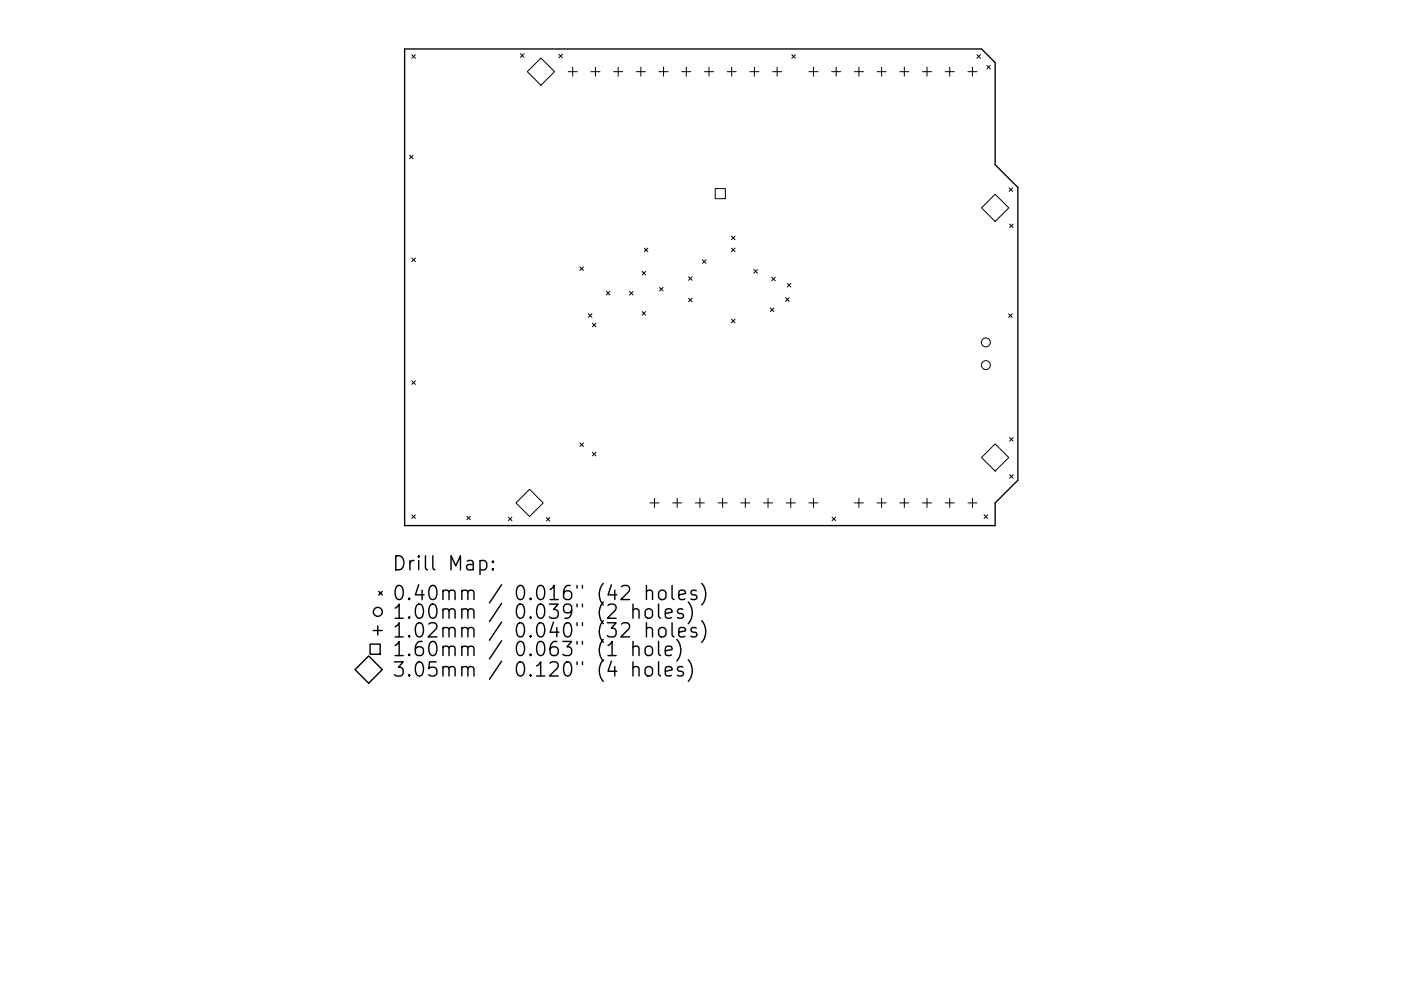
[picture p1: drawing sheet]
<svg xmlns="http://www.w3.org/2000/svg" width="297mm" height="210mm" viewBox="0 0 297 210" stroke-linecap="round" stroke-linejoin="round" font-family="sans-serif">
<defs><g id="words">
<g font-size="4.2">
<text x="83.1" y="121.1">Drill Map:</text>
<text x="83.1" y="127.4">0.40mm / 0.016&quot; (42 holes)</text>
<text x="83.1" y="131.3">1.00mm / 0.039&quot; (2 holes)</text>
<text x="83.1" y="135.3">1.02mm / 0.040&quot; (32 holes)</text>
<text x="83.1" y="139.2">1.60mm / 0.063&quot; (1 hole)</text>
<text x="83.1" y="143.6">3.05mm / 0.120&quot; (4 holes)</text>
</g>
</g></defs>
<path d="M85.8 10.4h122.3l2.9 2.9v21.6l4.8 4.9v62.1l-4.8 4.8v4.8h-125.2z" fill="none" stroke="#000" stroke-width=".28"/>
<g fill="none" stroke="#000" stroke-width=".21">
<path d="M87.3 11.6l.8 .8M88.1 11.6l-.8 .8M110.3 11.4l.8 .8M111.1 11.4l-.8 .8M111.8 15.2l2.9-2.9 2.9 2.9-2.9 2.9zM118.5 11.5l.8 .8M119.3 11.5l-.8 .8M120.5 15.2h1.9M121.4 14.2v2M125.3 15.2h1.9M126.2 14.2v2M130.1 15.2h1.9"/>
<path d="M131.1 14.2v2M134.9 15.2h1.9M135.9 14.2v2M139.7 15.2h2M140.7 14.2v2M144.5 15.2h2M145.5 14.2v2M149.4 15.2h1.9M150.3 14.2v2M154.2 15.2h1.9M155.1 14.2v2M159 15.2h1.9"/>
<path d="M159.9 14.2v2M163.8 15.2h1.9M164.8 14.2v2M167.9 11.6l.7 .8M168.6 11.6l-.7 .8M171.5 15.2h1.9M172.5 14.2v2M176.3 15.2h1.9M177.3 14.2v2M181.1 15.2h2M182.1 14.2v2M186 15.2h1.9"/>
<path d="M186.9 14.2v2M190.8 15.2h1.9M191.7 14.2v2M195.6 15.2h1.9M196.5 14.2v2M200.4 15.2h1.9M201.4 14.2v2M205.2 15.2h1.9M206.2 14.2v2M207.1 11.6l.8 .8M207.9 11.6l-.8 .8M209.2 13.9l.8 .7"/>
<path d="M210 13.9l-.8 .7M86.8 32.9l.8 .8M87.6 32.9l-.8 .8M213.9 39.9l.8 .7M214.7 39.9l-.8 .7M87.3 54.7l.8 .8M88.1 54.7l-.8 .8M123 56.6l.7 .8M123.7 56.6l-.7 .8M136.1 57.6l.8 .7M136.6 52.6l.8 .8M136.9 57.6l-.8 .7"/>
<path d="M137.4 52.6l-.8 .8M146 58.7l.7 .8M146.7 58.7l-.7 .8M148.9 55.1l.8 .8M149.7 55.1l-.8 .8M151.6 40h2.2v2.2h-2.2zM155.1 50.1l.7 .7M155.1 52.6l.7 .8M155.8 50.1l-.7 .7M155.8 52.6l-.7 .8M159.8 57.2l.8 .8M160.6 57.2l-.8 .8"/>
<path d="M163.6 58.8l.8 .8M164.4 58.8l-.8 .8M208.1 44.1l2.9-2.9 2.9 2.9-2.9 2.9zM214 47.5l.8 .8M214.8 47.5l-.8 .8M124.8 66.6l.7 .7M125.5 66.6l-.7 .7M125.6 68.6l.8 .7M126.4 68.6l-.8 .7M128.5 61.8l.8 .8M129.3 61.8l-.8 .8M133.5 61.8l.7 .8"/>
<path d="M134.2 61.8l-.7 .8M136.1 66.1l.8 .8M136.9 66.1l-.8 .8M139.8 61l.8 .7M140.6 61l-.8 .7M146 63.3l.7 .7M146.7 63.3l-.7 .7M155.1 67.7l.7 .8M155.8 67.7l-.7 .8M163.3 65.4l.8 .7M164.1 65.4l-.8 .7M166.6 63.2l.7 .7"/>
<path d="M166.9 60.1l.8 .8M167.3 63.2l-.7 .7M167.7 60.1l-.8 .8M213.9 66.6l.7 .7M214.6 66.6l-.7 .7M87.3 80.8l.8 .8M88.1 80.8l-.8 .8M123 94l.7 .7M123.7 94l-.7 .7M125.6 96l.8 .7M126.4 96l-.8 .7M208.1 97.1l2.9-2.9 2.9 2.9-2.9 2.9z"/>
<path d="M214 92.8l.8 .8M214.8 92.8l-.8 .8M87.3 109.2l.8 .8M88.1 109.2l-.8 .8M99 109.5l.7 .8M99.7 109.5l-.7 .8M107.8 109.7l.7 .8M108.5 109.7l-.7 .8M109.4 106.7l2.9-2.9 2.9 2.9-2.9 2.9zM115.8 109.8l.8 .8M116.6 109.8l-.8 .8M137.8 106.7h1.9"/>
<path d="M138.8 105.7v2M142.6 106.7h1.9M143.6 105.7v2M147.4 106.7h2M148.4 105.7v2M152.2 106.7h2M153.2 105.7v2M157.1 106.7h1.9M158 105.7v2M161.9 106.7h1.9M162.8 105.7v2M166.7 106.7h1.9"/>
<path d="M167.7 105.7v2M171.5 106.7h1.9M172.5 105.7v2M176.4 109.7l.8 .8M177.2 109.7l-.8 .8M181.1 106.7h2M182.1 105.7v2M186 106.7h1.9M186.9 105.7v2M190.8 106.7h1.9M191.7 105.7v2M195.6 106.7h1.9"/>
<path d="M196.5 105.7v2M200.4 106.7h1.9M201.4 105.7v2M205.2 106.7h1.9M206.2 105.7v2M208.6 109.2l.8 .8M209.4 109.2l-.8 .8M214 100.7l.8 .8M214.8 100.7l-.8 .8"/>
<circle cx="209" cy="77.5" r=".95"/>
<circle cx="209" cy="72.6" r=".95"/>
</g>
<g fill="none" stroke="#000" stroke-width=".3">
<path d="M101.8 119.1l.8-.2 .6 .6v.8l-.3 .5-.3 .1-.8-.1M104.5 119.1l.1 .1-.1 .1-.2-.1 .2-.1v.2M78.5 136.7h2.1v2.1h-2.1zM79.1 133.8h2M80.1 132.8v1.9M80.3 125.5l.8 .7M81.1 125.5l-.8 .7M104.5 120.6l.1 .2-.1 .1-.2-.1 .2-.2v.3M134.2 129.5a.74 .74 0 0 1 1.3 .1v1.6M134.2 137.4a.74 .74 0 0 1 1.3 .1v1.6M134.2 128.2v3M134.2 136.1v3"/>
<path d="M137.1 125.5a.74 .74 0 0 1 1.2 .1v1.6M137.1 129.3a.81 .81 0 0 1 1.2 .4v.9a.81 .81 0 0 1-.7 .6 .81 .81 0 0 1-.8-.6v-.9zM137.1 133.4a.74 .74 0 0 1 1.2 .2v1.5M137.1 137.2a.81 .81 0 0 1 1.2 .5v.8a.81 .81 0 0 1-.7 .6 .81 .81 0 0 1-.8-.6v-.8zM137.1 124.2v3M137.1 132.1v3M139.6 128.2v2.5l.5 .5M139.6 136.1v2.6l.5 .4M139.8 125.5a.81 .81 0 0 1 .8-.3 .81 .81 0 0 1 .6 .6v.8a.81 .81 0 0 1-.8 .6 .81 .81 0 0 1-.8-.6v-.8zM139.8 133.4a.81 .81 0 0 1 .8-.3 .81 .81 0 0 1 .6 .6v.9a.81 .81 0 0 1-.8 .6 .81 .81 0 0 1-.8-.6v-.9zM141.1 130.2l1.4-.3-.2-.6-.8-.1-.4 .4v1.1l.1 .3 .3 .2 .8-.2M141.1 138.1l1.4-.3-.2-.6-.8-.1-.4 .4v1.2l.1 .2 .3 .2 .8-.2"/>
<path d="M142.5 124.2v2.6l.4 .4M142.5 132.1v2.6l.4 .4M143.5 135.7a3.4 3.4 0 0 1 0 4.5M143.9 126.2l1.4-.3-.1-.5-.9-.2-.4 .4v1.2l.2 .3 .2 .1 .9-.1M143.9 134.1l1.4-.3-.1-.5-.9-.2-.4 .5v1.1l.2 .3 .2 .1 .9-.1M144.8 129.3l-.7-.1-.5 .4 .2 .4 1 .3 .1 .3-.1 .4-.3 .2-.9-.2M145.9 127.7a3.4 3.4 0 0 1 0 4.6M145.9 140a3.4 3.4 0 0 1 0 4.6M147.6 125.4l-.7-.2-.4 .4 .1 .5 1 .3 .2 .2-.2 .5-.3 .1-.8-.1M147.6 133.3l-.7-.2-.4 .5 .1 .4 1 .3 .2 .3-.2 .4-.3 .1-.8-.1M148.8 123.8a3.4 3.4 0 0 1 0 4.6M148.8 131.7a3.4 3.4 0 0 1 0 4.6"/>
<path d="M75.3 142.1l2.9-2.9 2.9 2.9-2.9 2.9zM134.2 141.7a.74 .74 0 0 1 1.3 .2v1.5M134.2 140.4v3M136.9 141.7a.81 .81 0 0 1 .8-.3 .81 .81 0 0 1 .6 .6v.9a.81 .81 0 0 1-.7 .6 .81 .81 0 0 1-.8-.6v-.9zM139.6 140.4v2.6l.5 .4M141.1 142.4l1.4-.3-.2-.5-.8-.2-.4 .5v1.1l.1 .3 .3 .1 .8-.1M144.8 141.6l-.7-.2-.5 .5 .2 .4 1 .3 .1 .3-.1 .4-.3 .1-.9-.1"/>
<circle cx="80.1" cy="129.8" r=".95"/>
</g>
<use href="#words"/>
</svg>
